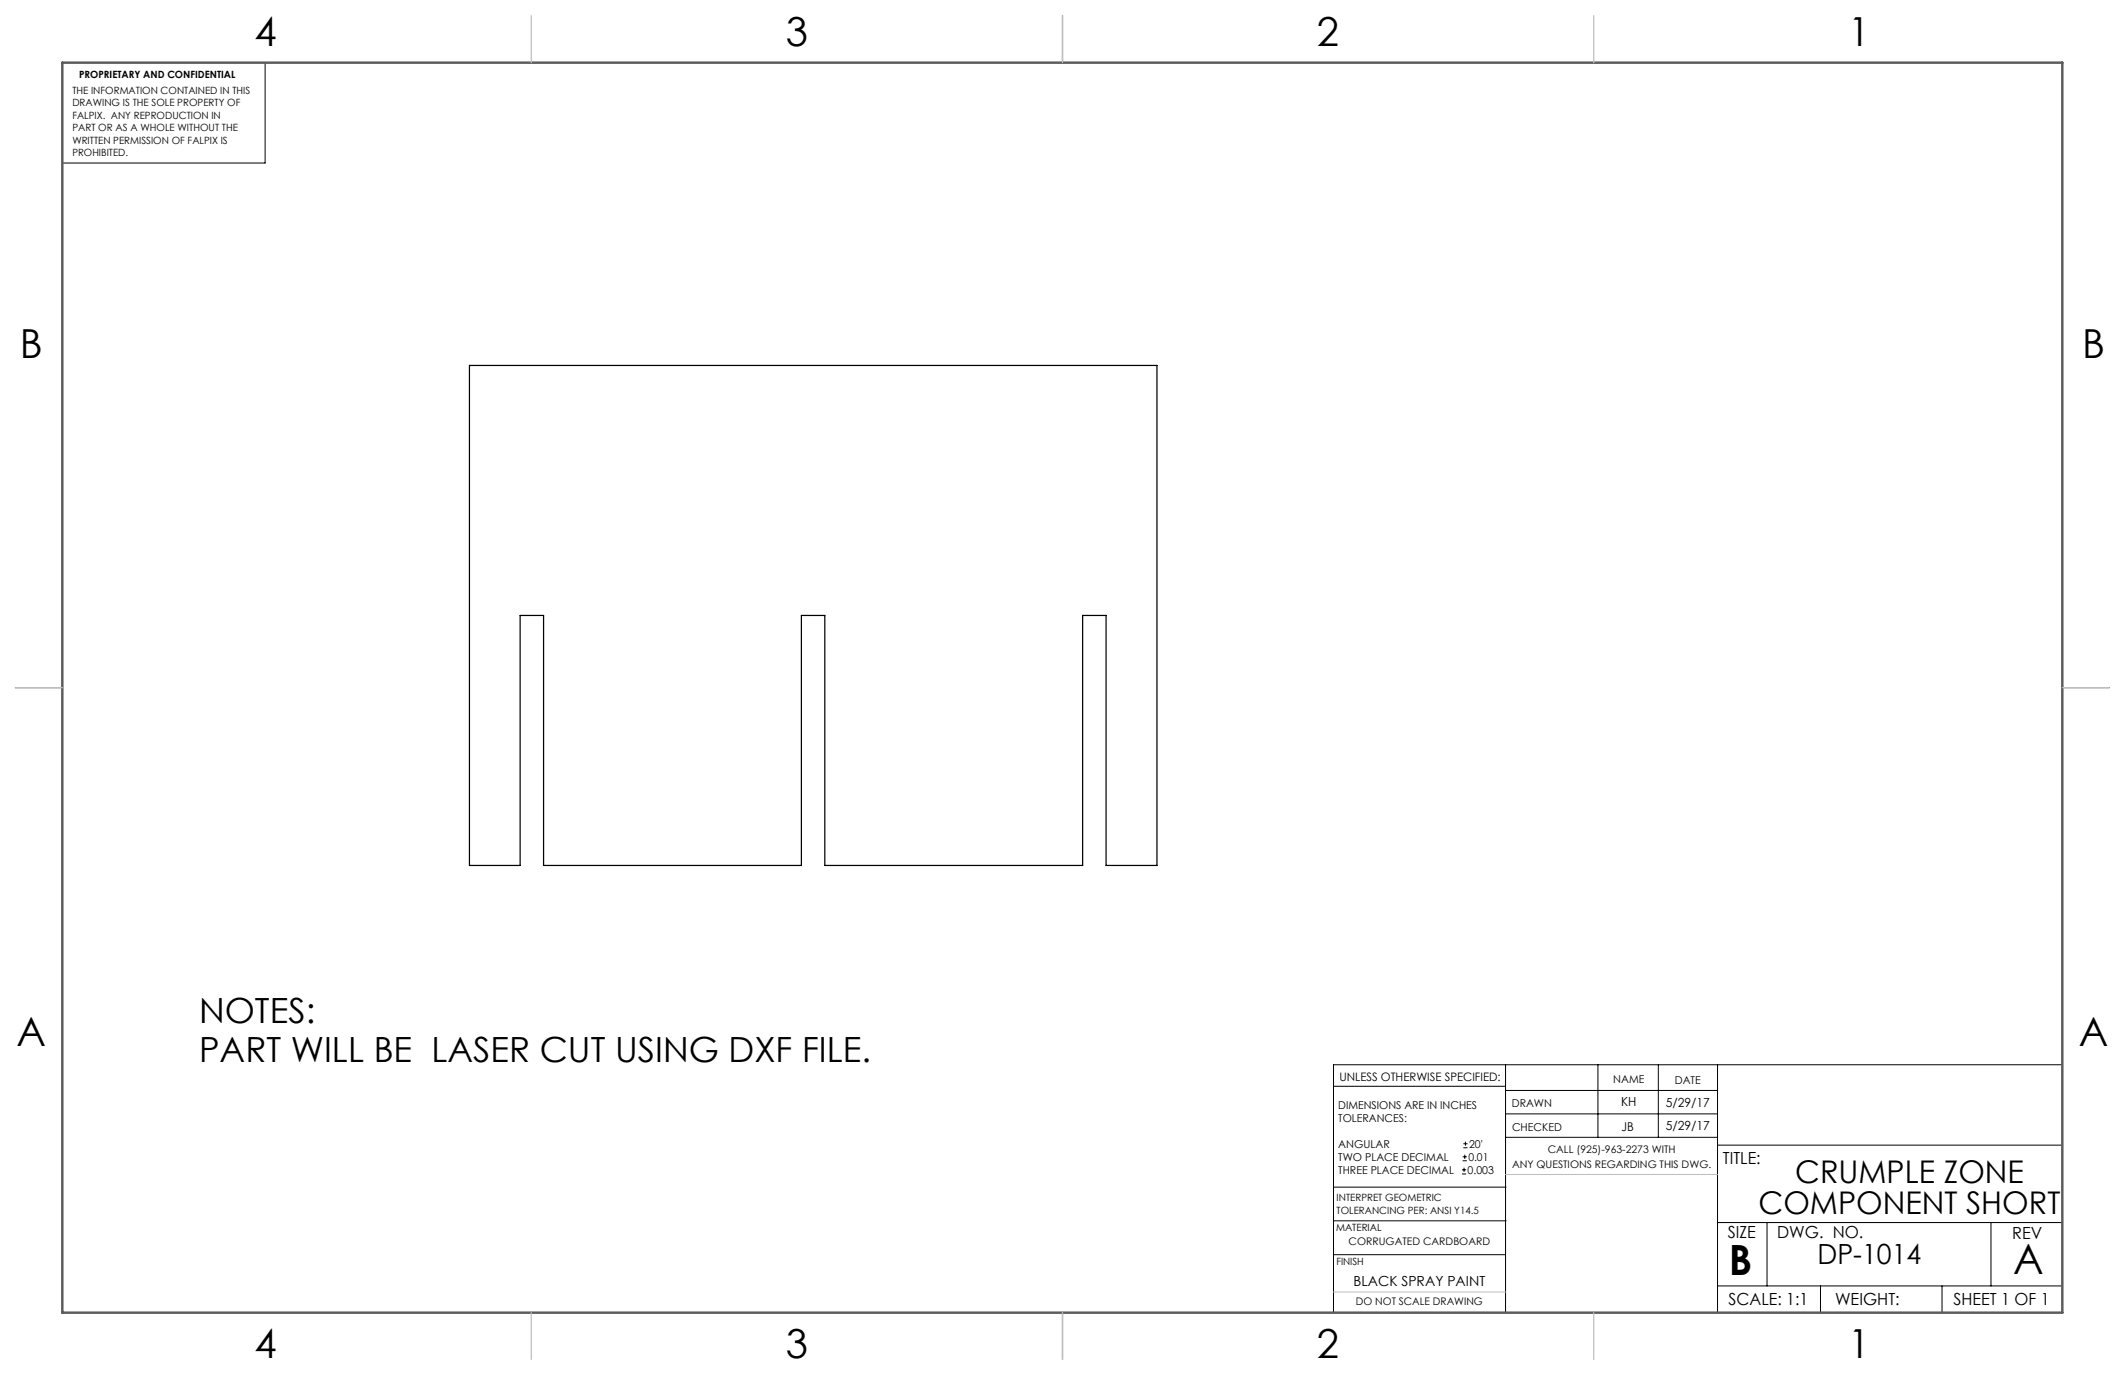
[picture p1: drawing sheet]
<svg xmlns="http://www.w3.org/2000/svg" width="432mm" height="279mm" viewBox="0 0 432 279" stroke-linecap="round" stroke-linejoin="round" font-family="sans-serif">
<defs><g id="words">
<g font-size="8.5">
<text x="351.3" y="259">B</text>
<text x="409.1" y="258.9">A</text>
</g>
<g font-size="8.1">
<text x="51.7" y="9.3">4</text>
<text x="159.7" y="9.3">3</text>
<text x="267.6" y="9.3">2</text>
<text x="375.6" y="9.3">1</text>
<text x="4" y="72.8">B</text>
<text x="423.1" y="72.8">B</text>
<text x="3.3" y="212.5">A</text>
<text x="422.4" y="212.5">A</text>
<text x="51.7" y="276">4</text>
<text x="159.7" y="276">3</text>
<text x="267.6" y="276">2</text>
<text x="375.6" y="276">1</text>
</g>
<g font-size="7.1">
<text x="40.5" y="207.8">NOTES:</text>
<text x="40.5" y="215.9">PART WILL BE LASER CUT USING DXF FILE.</text>
</g>
<g font-size="6.3">
<text x="364.8" y="240.3">CRUMPLE ZONE</text>
<text x="357.3" y="246.7">COMPONENT SHORT</text>
</g>
<text font-size="5.6" x="369.3" y="256.8">DP-1014</text>
<g font-size="3.4">
<text x="350.1" y="236.5">TITLE:</text>
<text x="351.1" y="251.6">SIZE</text>
<text x="361.1" y="251.6">DWG. NO.</text>
<text x="408.9" y="251.7">REV</text>
<text x="351.2" y="265.2">SCALE: 1:1</text>
<text x="372.9" y="265.2">WEIGHT:</text>
<text x="396.9" y="265.2">SHEET 1 OF 1</text>
</g>
<text font-size="2.8" x="275" y="261.3">BLACK SPRAY PAINT</text>
<g font-size="2.5">
<text x="329.4" y="224.8">KH</text>
<text x="338.5" y="224.9">5/29/17</text>
<text x="329.5" y="229.7">JB</text>
<text x="338.5" y="229.7">5/29/17</text>
</g>
<text font-size="2.4" x="272.2" y="219.7">UNLESS OTHERWISE SPECIFIED:</text>
<g font-size="2.2">
<text x="327.8" y="220.1">NAME</text>
<text x="340.3" y="220.2">DATE</text>
<text x="271.9" y="225.3">DIMENSIONS ARE IN INCHES</text>
<text x="271.9" y="227.9">TOLERANCES:</text>
<text x="307.2" y="224.9">DRAWN</text>
<text x="271.9" y="233.2">ANGULAR</text>
<text x="298.5" y="233.2">20'</text>
<text x="307.3" y="229.8">CHECKED</text>
<text x="271.9" y="238.5">THREE PLACE DECIMAL</text>
<text x="271.9" y="235.9">TWO PLACE DECIMAL</text>
<text x="298.2" y="238.5">0.003</text>
<text x="298.4" y="235.9">0.01</text>
</g>
<g font-size="2.1">
<text x="307.3" y="237.3">ANY QUESTIONS REGARDING THIS DWG.</text>
<text x="314.5" y="234.2">CALL (925)-963-2273 WITH</text>
<text x="274" y="252.9">CORRUGATED CARDBOARD</text>
<text x="275.5" y="265.1">DO NOT SCALE DRAWING</text>
</g>
<g font-size="2">
<text x="16.1" y="15.9">PROPRIETARY AND CONFIDENTIAL</text>
<text x="14.7" y="19.1">THE INFORMATION CONTAINED IN THIS</text>
<text x="14.7" y="21.6">DRAWING IS THE SOLE PROPERTY OF</text>
<text x="14.7" y="24.1">FALPIX. ANY REPRODUCTION IN</text>
<text x="14.7" y="26.6">PART OR AS A WHOLE WITHOUT THE</text>
<text x="14.7" y="29.2">WRITTEN PERMISSION OF FALPIX IS</text>
<text x="14.7" y="31.7">PROHIBITED.</text>
<text x="271.6" y="244.1">INTERPRET GEOMETRIC</text>
<text x="271.5" y="250.2">MATERIAL</text>
<text x="271.6" y="246.6">TOLERANCING PER: ANSI Y14.5</text>
<text x="271.5" y="257">FINISH</text>
</g>
</g></defs>
<g fill="none" stroke="#000" stroke-width=".2">
<path d="M53.9 12.7v20.4h-41.2M305.9 216.4v50.3M324.7 216.4v14.7M337 216.4v14.7M349 216.4v50.3M419.1 216.4h-148.1v50.3M271 220.7h34.9M297.1 238.5h.8M297.1 237.7h.8M297.2 235.9h.9M297.2 235.1h.9M297.4 233.2h.8"/>
<path d="M297.4 232.4h.8M297.5 237.3v.8M297.6 234.6v.9M297.8 232v.8M305.9 231.1h43.1M305.9 226.3h43.1M305.9 221.6h43.1M349 232.7h70.1M271 255h34.9M271 248.1h35M271 241.2h35M349 248.4h70.1"/>
<path d="M359.1 248.4v12.9M404.6 248.4v12.9M349 261.3h70.1M369.9 261.3v5.4M394.6 261.3v5.4"/>
</g>
<path d="M215.9 3.2v9.5M3.1 139.7h9.6M419.1 139.7h9.5M215.9 266.7v9.6" fill="none" stroke="#5c5c5c" stroke-width=".25"/>
<path d="M12.7 12.7h406.4v254h-406.4z" fill="none" stroke="#5c5c5c" stroke-width=".5"/>
<path d="M305.9 238.7h43.1M271 262.5h34.9" fill="none" stroke="#c0c0c0" stroke-width=".2"/>
<path d="M108 3.2v9.5M215.9 3.2v9.5M323.8 3.2v9.5M3.1 139.7h9.6M419.1 139.7h9.5M108 266.7v9.6M215.9 266.7v9.6M323.8 266.7v9.6" fill="none" stroke="#c0c0c0" stroke-width=".25"/>
<path d="M95.4 74.3h139.7v101.6h-10.3v-50.8h-4.8v50.8h-52.4v-50.8h-4.8v50.8h-52.3v-50.8h-4.8v50.8h-10.3z" fill="none" stroke="#000" stroke-width=".25"/>
<use href="#words"/>
</svg>
